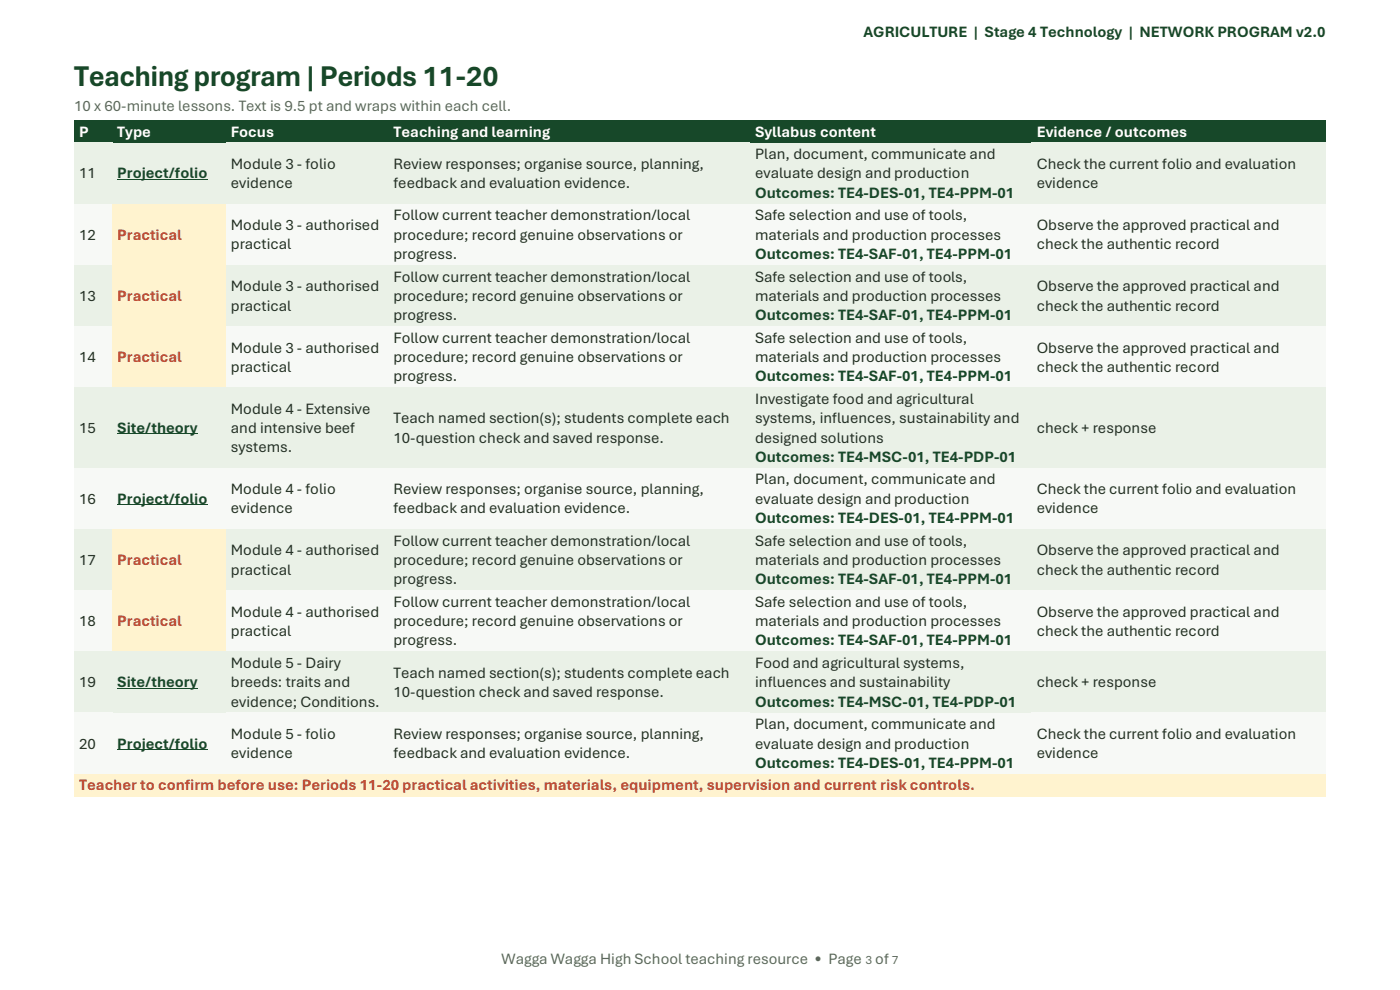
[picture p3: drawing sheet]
<svg xmlns="http://www.w3.org/2000/svg" width="297mm" height="210mm" viewBox="0 0 297 210" stroke-linecap="round" stroke-linejoin="round" font-family="sans-serif">
<defs><g id="words">
<text font-size="6.3" fill="#174829" x="15.7" y="18.2">Teaching program | Periods 11-20</text>
<g font-size="3.3" fill="#174829">
<text x="183.2" y="7.7">AGRICULTURE | Stage 4 Technology | NETWORK PROGRAM v2.0</text>
<text x="24.9" y="37.9">Project/folio</text>
<text x="160.2" y="42">Outcomes: TE4-DES-01, TE4-PPM-01</text>
<text x="160.2" y="55">Outcomes: TE4-SAF-01, TE4-PPM-01</text>
<text x="160.2" y="67.9">Outcomes: TE4-SAF-01, TE4-PPM-01</text>
<text x="160.2" y="80.9">Outcomes: TE4-SAF-01, TE4-PPM-01</text>
<text x="24.9" y="91.8">Site/theory</text>
<text x="160.2" y="98">Outcomes: TE4-MSC-01, TE4-PDP-01</text>
<text x="24.9" y="106.9">Project/folio</text>
<text x="160.2" y="111">Outcomes: TE4-DES-01, TE4-PPM-01</text>
<text x="160.2" y="123.9">Outcomes: TE4-SAF-01, TE4-PPM-01</text>
<text x="160.2" y="136.9">Outcomes: TE4-SAF-01, TE4-PPM-01</text>
<text x="24.9" y="145.8">Site/theory</text>
<text x="160.2" y="149.9">Outcomes: TE4-MSC-01, TE4-PDP-01</text>
<text x="24.9" y="158.8">Project/folio</text>
<text x="160.2" y="162.9">Outcomes: TE4-DES-01, TE4-PPM-01</text>
</g>
<g font-size="3.3" fill="#5d665f">
<text x="15.7" y="23.5">10 x 60-minute lessons. Text is 9.5 pt and wraps within each cell.</text>
<text x="106.4" y="204.6">Wagga Wagga High School teaching resource • Page</text>
<text x="185.7" y="204.6">of</text>
</g>
<g font-size="3.3" fill="#fff">
<text x="16.8" y="29">P</text>
<text x="24.9" y="29">Type</text>
<text x="49" y="29">Focus</text>
<text x="83.5" y="29">Teaching and learning</text>
<text x="160.2" y="29">Syllabus content</text>
<text x="219.9" y="29">Evidence / outcomes</text>
</g>
<g font-size="3.3" fill="#243024">
<text x="49" y="35.8">Module 3 - folio</text>
<text x="83.5" y="35.8">Review responses; organise source, planning,</text>
<text x="160.2" y="33.8">Plan, document, communicate and</text>
<text x="219.9" y="35.8">Check the current folio and evaluation</text>
<text x="16.8" y="37.9">11</text>
<text x="49" y="39.9">evidence</text>
<text x="83.5" y="39.9">feedback and evaluation evidence.</text>
<text x="160.2" y="37.9">evaluate design and production</text>
<text x="219.9" y="39.9">evidence</text>
<text x="83.5" y="46.7">Follow current teacher demonstration/local</text>
<text x="160.2" y="46.7">Safe selection and use of tools,</text>
<text x="16.8" y="50.8">12</text>
<text x="49" y="48.8">Module 3 - authorised</text>
<text x="49" y="52.9">practical</text>
<text x="83.5" y="50.8">procedure; record genuine observations or</text>
<text x="160.2" y="50.8">materials and production processes</text>
<text x="219.9" y="48.8">Observe the approved practical and</text>
<text x="219.9" y="52.9">check the authentic record</text>
<text x="83.5" y="55">progress.</text>
<text x="83.5" y="59.7">Follow current teacher demonstration/local</text>
<text x="160.2" y="59.7">Safe selection and use of tools,</text>
<text x="16.8" y="63.8">13</text>
<text x="49" y="61.8">Module 3 - authorised</text>
<text x="49" y="65.9">practical</text>
<text x="83.5" y="63.8">procedure; record genuine observations or</text>
<text x="160.2" y="63.8">materials and production processes</text>
<text x="219.9" y="61.8">Observe the approved practical and</text>
<text x="219.9" y="65.9">check the authentic record</text>
<text x="83.5" y="67.9">progress.</text>
<text x="16.8" y="76.8">14</text>
<text x="49" y="74.8">Module 3 - authorised</text>
<text x="83.5" y="72.7">Follow current teacher demonstration/local</text>
<text x="83.5" y="76.8">procedure; record genuine observations or</text>
<text x="160.2" y="72.7">Safe selection and use of tools,</text>
<text x="160.2" y="76.8">materials and production processes</text>
<text x="219.9" y="74.8">Observe the approved practical and</text>
<text x="49" y="78.8">practical</text>
<text x="83.5" y="80.9">progress.</text>
<text x="219.9" y="78.8">check the authentic record</text>
<text x="49" y="87.7">Module 4 - Extensive</text>
<text x="83.5" y="89.8">Teach named section(s); students complete each</text>
<text x="160.2" y="85.7">Investigate food and agricultural</text>
<text x="160.2" y="89.8">systems, influences, sustainability and</text>
<text x="16.8" y="91.8">15</text>
<text x="49" y="91.8">and intensive beef</text>
<text x="49" y="95.9">systems.</text>
<text x="83.5" y="93.9">10-question check and saved response.</text>
<text x="160.2" y="93.9">designed solutions</text>
<text x="219.9" y="91.8">check + response</text>
<text x="16.8" y="106.9">16</text>
<text x="49" y="104.8">Module 4 - folio</text>
<text x="83.5" y="104.8">Review responses; organise source, planning,</text>
<text x="160.2" y="102.8">Plan, document, communicate and</text>
<text x="160.2" y="106.9">evaluate design and production</text>
<text x="219.9" y="104.8">Check the current folio and evaluation</text>
<text x="49" y="108.9">evidence</text>
<text x="83.5" y="108.9">feedback and evaluation evidence.</text>
<text x="219.9" y="108.9">evidence</text>
<text x="16.8" y="119.8">17</text>
<text x="49" y="117.8">Module 4 - authorised</text>
<text x="83.5" y="115.8">Follow current teacher demonstration/local</text>
<text x="83.5" y="119.8">procedure; record genuine observations or</text>
<text x="160.2" y="115.8">Safe selection and use of tools,</text>
<text x="160.2" y="119.8">materials and production processes</text>
<text x="219.9" y="117.8">Observe the approved practical and</text>
<text x="49" y="121.9">practical</text>
<text x="83.5" y="123.9">progress.</text>
<text x="219.9" y="121.9">check the authentic record</text>
<text x="49" y="130.8">Module 4 - authorised</text>
<text x="83.5" y="128.7">Follow current teacher demonstration/local</text>
<text x="160.2" y="128.7">Safe selection and use of tools,</text>
<text x="219.9" y="130.8">Observe the approved practical and</text>
<text x="16.8" y="132.8">18</text>
<text x="49" y="134.9">practical</text>
<text x="83.5" y="132.8">procedure; record genuine observations or</text>
<text x="83.5" y="136.9">progress.</text>
<text x="160.2" y="132.8">materials and production processes</text>
<text x="219.9" y="134.9">check the authentic record</text>
<text x="49" y="141.7">Module 5 - Dairy</text>
<text x="83.5" y="143.7">Teach named section(s); students complete each</text>
<text x="160.2" y="141.7">Food and agricultural systems,</text>
<text x="16.8" y="145.8">19</text>
<text x="49" y="145.8">breeds: traits and</text>
<text x="49" y="149.9">evidence; Conditions.</text>
<text x="83.5" y="147.9">10-question check and saved response.</text>
<text x="160.2" y="145.8">influences and sustainability</text>
<text x="219.9" y="145.8">check + response</text>
<text x="160.2" y="154.7">Plan, document, communicate and</text>
<text x="16.8" y="158.8">20</text>
<text x="49" y="156.7">Module 5 - folio</text>
<text x="49" y="160.9">evidence</text>
<text x="83.5" y="156.7">Review responses; organise source, planning,</text>
<text x="83.5" y="160.9">feedback and evaluation evidence.</text>
<text x="160.2" y="158.8">evaluate design and production</text>
<text x="219.9" y="156.7">Check the current folio and evaluation</text>
<text x="219.9" y="160.9">evidence</text>
</g>
<g font-size="3.3" fill="#bd472f">
<text x="24.9" y="50.8">Practical</text>
<text x="24.9" y="63.8">Practical</text>
<text x="24.9" y="76.8">Practical</text>
<text x="24.9" y="119.8">Practical</text>
<text x="24.9" y="132.8">Practical</text>
<text x="16.8" y="167.7">Teacher to confirm before use: Periods 11-20 practical activities, materials, equipment, supervision and current risk controls.</text>
</g>
<g font-size="2.7" fill="#5f685f">
<text x="183.6" y="204.6">3</text>
<text x="189.2" y="204.6">7</text>
</g>
</g></defs>
<g fill="#174829">
<path d="M15.7 25.5h8.1v4.7h-8.1z" fill-rule="evenodd"/>
<path d="M16.8 25.8h6v4.1h-6z" fill-rule="evenodd"/>
<path d="M23.8 25.5h24.1v4.7h-24.1z" fill-rule="evenodd"/>
<path d="M24.9 25.8h22v4.1h-22z" fill-rule="evenodd"/>
<path d="M47.9 25.5h34.5v4.7h-34.5z" fill-rule="evenodd"/>
<path d="M49 25.8h32.4v4.1h-32.4z" fill-rule="evenodd"/>
<path d="M82.4 25.5h76.7v4.7h-76.7z" fill-rule="evenodd"/>
<path d="M83.5 25.8h74.6v4.1h-74.6z" fill-rule="evenodd"/>
<path d="M159.1 25.5h59.8v4.7h-59.8z" fill-rule="evenodd"/>
<path d="M160.2 25.8h57.6v4.1h-57.6z" fill-rule="evenodd"/>
<path d="M218.9 25.5h62.4v4.7h-62.4z" fill-rule="evenodd"/>
<path d="M219.9 25.8h60.3v4.1h-60.3z" fill-rule="evenodd"/>
</g>
<path d="M15.7 25.6h265.6M15.7 30.1h265.6" fill="none" stroke="#174829" stroke-width=".34"/>
<g fill="#eaf1e7">
<path d="M15.7 30.3h8.1v12.9h-8.1z" fill-rule="evenodd"/>
<path d="M16.8 34.7h6v4.1h-6z" fill-rule="evenodd"/>
<path d="M23.8 30.4h24.1v12.7h-24.1z" fill-rule="evenodd"/>
<path d="M24.9 34.7h22v4.1h-22z" fill-rule="evenodd"/>
</g>
<path d="M24.9 38.1h19.1" fill="none" stroke="#174829" stroke-width=".21"/>
<g fill="#eaf1e7">
<path d="M47.9 30.3h34.5v12.9h-34.5z" fill-rule="evenodd"/>
<path d="M49 32.6h32.4v4.2h-32.4z" fill-rule="evenodd"/>
<path d="M49 36.8h32.4v4.1h-32.4z" fill-rule="evenodd"/>
<path d="M82.4 30.3h76.7v12.9h-76.7z" fill-rule="evenodd"/>
<path d="M83.5 32.6h74.6v4.2h-74.6z" fill-rule="evenodd"/>
<path d="M83.5 36.8h74.6v4.1h-74.6z" fill-rule="evenodd"/>
<path d="M159.1 30.5h59.8v12.5h-59.8z" fill-rule="evenodd"/>
<path d="M160.2 30.6h57.6v4.1h-57.6z" fill-rule="evenodd"/>
<path d="M160.2 34.7h57.6v4.1h-57.6z" fill-rule="evenodd"/>
<path d="M160.2 38.8h57.6v4.1h-57.6z" fill-rule="evenodd"/>
<path d="M218.9 30.3h62.4v12.9h-62.4z" fill-rule="evenodd"/>
<path d="M219.9 32.6h60.3v4.2h-60.3z" fill-rule="evenodd"/>
<path d="M219.9 36.8h60.3v4.1h-60.3z" fill-rule="evenodd"/>
</g>
<path d="M15.7 30.4h265.6M15.7 43.1h265.6" fill="none" stroke="#eaf1e7" stroke-width=".34"/>
<g fill="#f7f9f6">
<path d="M15.7 43.3h8.1v12.9h-8.1z" fill-rule="evenodd"/>
<path d="M16.8 47.7h6v4.1h-6z" fill-rule="evenodd"/>
</g>
<g fill="#fff3cf">
<path d="M23.8 43.4h24.1v12.7h-24.1z" fill-rule="evenodd"/>
<path d="M24.9 47.7h22v4.1h-22z" fill-rule="evenodd"/>
</g>
<g fill="#f7f9f6">
<path d="M47.9 43.3h34.5v12.9h-34.5z" fill-rule="evenodd"/>
<path d="M49 45.6h32.4v4.1h-32.4z" fill-rule="evenodd"/>
<path d="M49 49.7h32.4v4.1h-32.4z" fill-rule="evenodd"/>
<path d="M82.4 43.3h76.7v12.9h-76.7z" fill-rule="evenodd"/>
<path d="M83.5 43.6h74.6v4.1h-74.6z" fill-rule="evenodd"/>
<path d="M83.5 47.7h74.6v4.1h-74.6z" fill-rule="evenodd"/>
<path d="M83.5 51.8h74.6v4.1h-74.6z" fill-rule="evenodd"/>
<path d="M159.1 43.5h59.8v12.5h-59.8z" fill-rule="evenodd"/>
<path d="M160.2 43.6h57.6v4.1h-57.6z" fill-rule="evenodd"/>
<path d="M160.2 47.7h57.6v4.1h-57.6z" fill-rule="evenodd"/>
<path d="M160.2 51.8h57.6v4.1h-57.6z" fill-rule="evenodd"/>
<path d="M218.9 43.3h62.4v12.9h-62.4z" fill-rule="evenodd"/>
<path d="M219.9 45.6h60.3v4.1h-60.3z" fill-rule="evenodd"/>
<path d="M219.9 49.7h60.3v4.1h-60.3z" fill-rule="evenodd"/>
</g>
<path d="M15.7 43.4h8.1M15.7 56.1h8.1M47.9 43.4h233.4M47.9 56.1h233.4" fill="none" stroke="#f7f9f6" stroke-width=".34"/>
<path d="M23.8 43.4h24.1M23.8 56.1h24.1" fill="none" stroke="#fff3cf" stroke-width=".34"/>
<g fill="#eaf1e7">
<path d="M15.7 56.2h8.1v13h-8.1z" fill-rule="evenodd"/>
<path d="M16.8 60.7h6v4h-6z" fill-rule="evenodd"/>
</g>
<g fill="#fff3cf">
<path d="M23.8 56.4h24.1v12.6h-24.1z" fill-rule="evenodd"/>
<path d="M24.9 60.7h22v4h-22z" fill-rule="evenodd"/>
</g>
<g fill="#eaf1e7">
<path d="M47.9 56.2h34.5v13h-34.5z" fill-rule="evenodd"/>
<path d="M49 58.6h32.4v4.1h-32.4z" fill-rule="evenodd"/>
<path d="M49 62.7h32.4v4.1h-32.4z" fill-rule="evenodd"/>
<path d="M82.4 56.2h76.7v13h-76.7z" fill-rule="evenodd"/>
<path d="M83.5 56.6h74.6v4.1h-74.6z" fill-rule="evenodd"/>
<path d="M83.5 60.7h74.6v4h-74.6z" fill-rule="evenodd"/>
<path d="M83.5 64.7h74.6v4.2h-74.6z" fill-rule="evenodd"/>
<path d="M159.1 56.5h59.8v12.4h-59.8z" fill-rule="evenodd"/>
<path d="M160.2 56.6h57.6v4.1h-57.6z" fill-rule="evenodd"/>
<path d="M160.2 60.7h57.6v4h-57.6z" fill-rule="evenodd"/>
<path d="M160.2 64.7h57.6v4.2h-57.6z" fill-rule="evenodd"/>
<path d="M218.9 56.2h62.4v13h-62.4z" fill-rule="evenodd"/>
<path d="M219.9 58.6h60.3v4.1h-60.3z" fill-rule="evenodd"/>
<path d="M219.9 62.7h60.3v4.1h-60.3z" fill-rule="evenodd"/>
</g>
<path d="M15.7 56.4h8.1M47.9 56.4h233.4M15.7 69h8.1M47.9 69h233.4" fill="none" stroke="#eaf1e7" stroke-width=".34"/>
<path d="M23.8 56.4h24.1M23.8 69h24.1" fill="none" stroke="#fff3cf" stroke-width=".34"/>
<g fill="#f7f9f6">
<path d="M15.7 69.2h8.1v13h-8.1z" fill-rule="evenodd"/>
<path d="M16.8 73.6h6v4.1h-6z" fill-rule="evenodd"/>
</g>
<g fill="#fff3cf">
<path d="M23.8 69.4h24.1v12.6h-24.1z" fill-rule="evenodd"/>
<path d="M24.9 73.6h22v4.1h-22z" fill-rule="evenodd"/>
</g>
<g fill="#f7f9f6">
<path d="M47.9 69.2h34.5v13h-34.5z" fill-rule="evenodd"/>
<path d="M49 71.6h32.4v4.1h-32.4z" fill-rule="evenodd"/>
<path d="M49 75.7h32.4v4.1h-32.4z" fill-rule="evenodd"/>
<path d="M82.4 69.2h76.7v13h-76.7z" fill-rule="evenodd"/>
<path d="M83.5 69.6h74.6v4h-74.6z" fill-rule="evenodd"/>
<path d="M83.5 73.6h74.6v4.1h-74.6z" fill-rule="evenodd"/>
<path d="M83.5 77.7h74.6v4.1h-74.6z" fill-rule="evenodd"/>
<path d="M159.1 69.5h59.8v12.4h-59.8z" fill-rule="evenodd"/>
<path d="M160.2 69.6h57.6v4h-57.6z" fill-rule="evenodd"/>
<path d="M160.2 73.6h57.6v4.1h-57.6z" fill-rule="evenodd"/>
<path d="M160.2 77.7h57.6v4.1h-57.6z" fill-rule="evenodd"/>
<path d="M218.9 69.2h62.4v13h-62.4z" fill-rule="evenodd"/>
<path d="M219.9 71.6h60.3v4.1h-60.3z" fill-rule="evenodd"/>
<path d="M219.9 75.7h60.3v4.1h-60.3z" fill-rule="evenodd"/>
</g>
<path d="M15.7 69.4h8.1M47.9 69.4h233.4M15.7 82h8.1M47.9 82h233.4" fill="none" stroke="#f7f9f6" stroke-width=".34"/>
<path d="M23.8 69.4h24.1M23.8 82h24.1" fill="none" stroke="#fff3cf" stroke-width=".34"/>
<g fill="#eaf1e7">
<path d="M15.7 82.2h8.1v17h-8.1z" fill-rule="evenodd"/>
<path d="M16.8 88.7h6v4.1h-6z" fill-rule="evenodd"/>
<path d="M23.8 82.4h24.1v16.7h-24.1z" fill-rule="evenodd"/>
<path d="M24.9 88.7h22v4.1h-22z" fill-rule="evenodd"/>
</g>
<path d="M24.9 92.1h17.1" fill="none" stroke="#174829" stroke-width=".21"/>
<g fill="#eaf1e7">
<path d="M47.9 82.2h34.5v17h-34.5z" fill-rule="evenodd"/>
<path d="M49 84.6h32.4v4.1h-32.4z" fill-rule="evenodd"/>
<path d="M49 88.7h32.4v4.1h-32.4z" fill-rule="evenodd"/>
<path d="M49 92.8h32.4v4.1h-32.4z" fill-rule="evenodd"/>
<path d="M82.4 82.2h76.7v17h-76.7z" fill-rule="evenodd"/>
<path d="M83.5 86.6h74.6v4.1h-74.6z" fill-rule="evenodd"/>
<path d="M83.5 90.7h74.6v4.1h-74.6z" fill-rule="evenodd"/>
<path d="M159.1 82.4h59.8v16.6h-59.8z" fill-rule="evenodd"/>
<path d="M160.2 82.5h57.6v4.1h-57.6z" fill-rule="evenodd"/>
<path d="M160.2 86.6h57.6v4.1h-57.6z" fill-rule="evenodd"/>
<path d="M160.2 90.7h57.6v4.1h-57.6z" fill-rule="evenodd"/>
<path d="M160.2 94.8h57.6v4.1h-57.6z" fill-rule="evenodd"/>
<path d="M218.9 82.2h62.4v17h-62.4z" fill-rule="evenodd"/>
<path d="M219.9 88.7h60.3v4.1h-60.3z" fill-rule="evenodd"/>
</g>
<path d="M15.7 82.4h265.6M15.7 99.1h265.6" fill="none" stroke="#eaf1e7" stroke-width=".34"/>
<g fill="#f7f9f6">
<path d="M15.7 99.3h8.1v12.9h-8.1z" fill-rule="evenodd"/>
<path d="M16.8 103.7h6v4.1h-6z" fill-rule="evenodd"/>
<path d="M23.8 99.5h24.1v12.6h-24.1z" fill-rule="evenodd"/>
<path d="M24.9 103.7h22v4.1h-22z" fill-rule="evenodd"/>
</g>
<path d="M24.9 107.1h19.1" fill="none" stroke="#174829" stroke-width=".21"/>
<g fill="#f7f9f6">
<path d="M47.9 99.3h34.5v12.9h-34.5z" fill-rule="evenodd"/>
<path d="M49 101.7h32.4v4.1h-32.4z" fill-rule="evenodd"/>
<path d="M49 105.8h32.4v4h-32.4z" fill-rule="evenodd"/>
<path d="M82.4 99.3h76.7v12.9h-76.7z" fill-rule="evenodd"/>
<path d="M83.5 101.7h74.6v4.1h-74.6z" fill-rule="evenodd"/>
<path d="M83.5 105.8h74.6v4h-74.6z" fill-rule="evenodd"/>
<path d="M159.1 99.5h59.8v12.5h-59.8z" fill-rule="evenodd"/>
<path d="M160.2 99.6h57.6v4.1h-57.6z" fill-rule="evenodd"/>
<path d="M160.2 103.7h57.6v4.1h-57.6z" fill-rule="evenodd"/>
<path d="M160.2 107.8h57.6v4.1h-57.6z" fill-rule="evenodd"/>
<path d="M218.9 99.3h62.4v12.9h-62.4z" fill-rule="evenodd"/>
<path d="M219.9 101.7h60.3v4.1h-60.3z" fill-rule="evenodd"/>
<path d="M219.9 105.8h60.3v4h-60.3z" fill-rule="evenodd"/>
</g>
<path d="M15.7 99.4h265.6M15.7 112.1h265.6" fill="none" stroke="#f7f9f6" stroke-width=".34"/>
<g fill="#eaf1e7">
<path d="M15.7 112.2h8.1v13h-8.1z" fill-rule="evenodd"/>
<path d="M16.8 116.7h6v4.1h-6z" fill-rule="evenodd"/>
</g>
<g fill="#fff3cf">
<path d="M23.8 112.4h24.1v12.6h-24.1z" fill-rule="evenodd"/>
<path d="M24.9 116.7h22v4.1h-22z" fill-rule="evenodd"/>
</g>
<g fill="#eaf1e7">
<path d="M47.9 112.2h34.5v13h-34.5z" fill-rule="evenodd"/>
<path d="M49 114.7h32.4v4h-32.4z" fill-rule="evenodd"/>
<path d="M49 118.7h32.4v4.1h-32.4z" fill-rule="evenodd"/>
<path d="M82.4 112.2h76.7v13h-76.7z" fill-rule="evenodd"/>
<path d="M83.5 112.6h74.6v4.1h-74.6z" fill-rule="evenodd"/>
<path d="M83.5 116.7h74.6v4.1h-74.6z" fill-rule="evenodd"/>
<path d="M83.5 120.8h74.6v4.1h-74.6z" fill-rule="evenodd"/>
<path d="M159.1 112.5h59.8v12.5h-59.8z" fill-rule="evenodd"/>
<path d="M160.2 112.6h57.6v4.1h-57.6z" fill-rule="evenodd"/>
<path d="M160.2 116.7h57.6v4.1h-57.6z" fill-rule="evenodd"/>
<path d="M160.2 120.8h57.6v4.1h-57.6z" fill-rule="evenodd"/>
<path d="M218.9 112.2h62.4v13h-62.4z" fill-rule="evenodd"/>
<path d="M219.9 114.7h60.3v4h-60.3z" fill-rule="evenodd"/>
<path d="M219.9 118.7h60.3v4.1h-60.3z" fill-rule="evenodd"/>
</g>
<path d="M15.7 112.4h8.1M47.9 112.4h233.4" fill="none" stroke="#eaf1e7" stroke-width=".35"/>
<path d="M23.8 112.4h24.1" fill="none" stroke="#fff3cf" stroke-width=".35"/>
<path d="M15.7 125h8.1M47.9 125h233.4" fill="none" stroke="#eaf1e7" stroke-width=".34"/>
<path d="M23.8 125h24.1" fill="none" stroke="#fff3cf" stroke-width=".34"/>
<g fill="#f7f9f6">
<path d="M15.7 125.2h8.1v13h-8.1z" fill-rule="evenodd"/>
<path d="M16.8 129.6h6v4.2h-6z" fill-rule="evenodd"/>
</g>
<g fill="#fff3cf">
<path d="M23.8 125.4h24.1v12.6h-24.1z" fill-rule="evenodd"/>
<path d="M24.9 129.6h22v4.2h-22z" fill-rule="evenodd"/>
</g>
<g fill="#f7f9f6">
<path d="M47.9 125.2h34.5v13h-34.5z" fill-rule="evenodd"/>
<path d="M49 127.6h32.4v4.1h-32.4z" fill-rule="evenodd"/>
<path d="M49 131.7h32.4v4.1h-32.4z" fill-rule="evenodd"/>
<path d="M82.4 125.2h76.7v13h-76.7z" fill-rule="evenodd"/>
<path d="M83.5 125.6h74.6v4h-74.6z" fill-rule="evenodd"/>
<path d="M83.5 129.6h74.6v4.2h-74.6z" fill-rule="evenodd"/>
<path d="M83.5 133.8h74.6v4.1h-74.6z" fill-rule="evenodd"/>
<path d="M159.1 125.5h59.8v12.4h-59.8z" fill-rule="evenodd"/>
<path d="M160.2 125.6h57.6v4h-57.6z" fill-rule="evenodd"/>
<path d="M160.2 129.6h57.6v4.2h-57.6z" fill-rule="evenodd"/>
<path d="M160.2 133.8h57.6v4.1h-57.6z" fill-rule="evenodd"/>
<path d="M218.9 125.2h62.4v13h-62.4z" fill-rule="evenodd"/>
<path d="M219.9 127.6h60.3v4.1h-60.3z" fill-rule="evenodd"/>
<path d="M219.9 131.7h60.3v4.1h-60.3z" fill-rule="evenodd"/>
</g>
<path d="M15.7 125.4h8.1M15.7 138h8.1M47.9 125.4h233.4M47.9 138h233.4" fill="none" stroke="#f7f9f6" stroke-width=".34"/>
<path d="M23.8 125.4h24.1M23.8 138h24.1" fill="none" stroke="#fff3cf" stroke-width=".34"/>
<g fill="#eaf1e7">
<path d="M15.7 138.2h8.1v13h-8.1z" fill-rule="evenodd"/>
<path d="M16.8 142.6h6v4.2h-6z" fill-rule="evenodd"/>
<path d="M23.8 138.4h24.1v12.6h-24.1z" fill-rule="evenodd"/>
<path d="M24.9 142.6h22v4.2h-22z" fill-rule="evenodd"/>
</g>
<path d="M24.9 146h17.1" fill="none" stroke="#174829" stroke-width=".21"/>
<g fill="#eaf1e7">
<path d="M47.9 138.2h34.5v13h-34.5z" fill-rule="evenodd"/>
<path d="M49 138.5h32.4v4.1h-32.4z" fill-rule="evenodd"/>
<path d="M49 142.6h32.4v4.2h-32.4z" fill-rule="evenodd"/>
<path d="M49 146.8h32.4v4h-32.4z" fill-rule="evenodd"/>
<path d="M82.4 138.2h76.7v13h-76.7z" fill-rule="evenodd"/>
<path d="M83.5 140.6h74.6v4.1h-74.6z" fill-rule="evenodd"/>
<path d="M83.5 144.7h74.6v4.1h-74.6z" fill-rule="evenodd"/>
<path d="M159.1 138.5h59.8v12.4h-59.8z" fill-rule="evenodd"/>
<path d="M160.2 138.5h57.6v4.1h-57.6z" fill-rule="evenodd"/>
<path d="M160.2 142.6h57.6v4.2h-57.6z" fill-rule="evenodd"/>
<path d="M160.2 146.8h57.6v4h-57.6z" fill-rule="evenodd"/>
<path d="M218.9 138.2h62.4v13h-62.4z" fill-rule="evenodd"/>
<path d="M219.9 142.6h60.3v4.2h-60.3z" fill-rule="evenodd"/>
</g>
<path d="M15.7 138.4h265.6M15.7 151h265.6" fill="none" stroke="#eaf1e7" stroke-width=".34"/>
<g fill="#f7f9f6">
<path d="M15.7 151.2h8.1v13h-8.1z" fill-rule="evenodd"/>
<path d="M16.8 155.6h6v4.1h-6z" fill-rule="evenodd"/>
<path d="M23.8 151.4h24.1v12.6h-24.1z" fill-rule="evenodd"/>
<path d="M24.9 155.6h22v4.1h-22z" fill-rule="evenodd"/>
</g>
<path d="M24.9 159h19.1" fill="none" stroke="#174829" stroke-width=".21"/>
<g fill="#f7f9f6">
<path d="M47.9 151.2h34.5v13h-34.5z" fill-rule="evenodd"/>
<path d="M49 153.6h32.4v4.1h-32.4z" fill-rule="evenodd"/>
<path d="M49 157.7h32.4v4.1h-32.4z" fill-rule="evenodd"/>
<path d="M82.4 151.2h76.7v13h-76.7z" fill-rule="evenodd"/>
<path d="M83.5 153.6h74.6v4.1h-74.6z" fill-rule="evenodd"/>
<path d="M83.5 157.7h74.6v4.1h-74.6z" fill-rule="evenodd"/>
<path d="M159.1 151.5h59.8v12.4h-59.8z" fill-rule="evenodd"/>
<path d="M160.2 151.5h57.6v4.1h-57.6z" fill-rule="evenodd"/>
<path d="M160.2 155.6h57.6v4.1h-57.6z" fill-rule="evenodd"/>
<path d="M160.2 159.7h57.6v4.1h-57.6z" fill-rule="evenodd"/>
<path d="M218.9 151.2h62.4v13h-62.4z" fill-rule="evenodd"/>
<path d="M219.9 153.6h60.3v4.1h-60.3z" fill-rule="evenodd"/>
<path d="M219.9 157.7h60.3v4.1h-60.3z" fill-rule="evenodd"/>
</g>
<path d="M15.7 151.4h265.6M15.7 164h265.6" fill="none" stroke="#f7f9f6" stroke-width=".34"/>
<g fill="#fff3cf">
<path d="M15.7 164.2h265.6v4.7h-265.6z" fill-rule="evenodd"/>
<path d="M16.8 164.5h263.4v4.1h-263.4z" fill-rule="evenodd"/>
</g>
<path d="M15.7 164.3h265.6M15.7 168.8h265.6" fill="none" stroke="#fff3cf" stroke-width=".34"/>
<use href="#words"/>
</svg>
